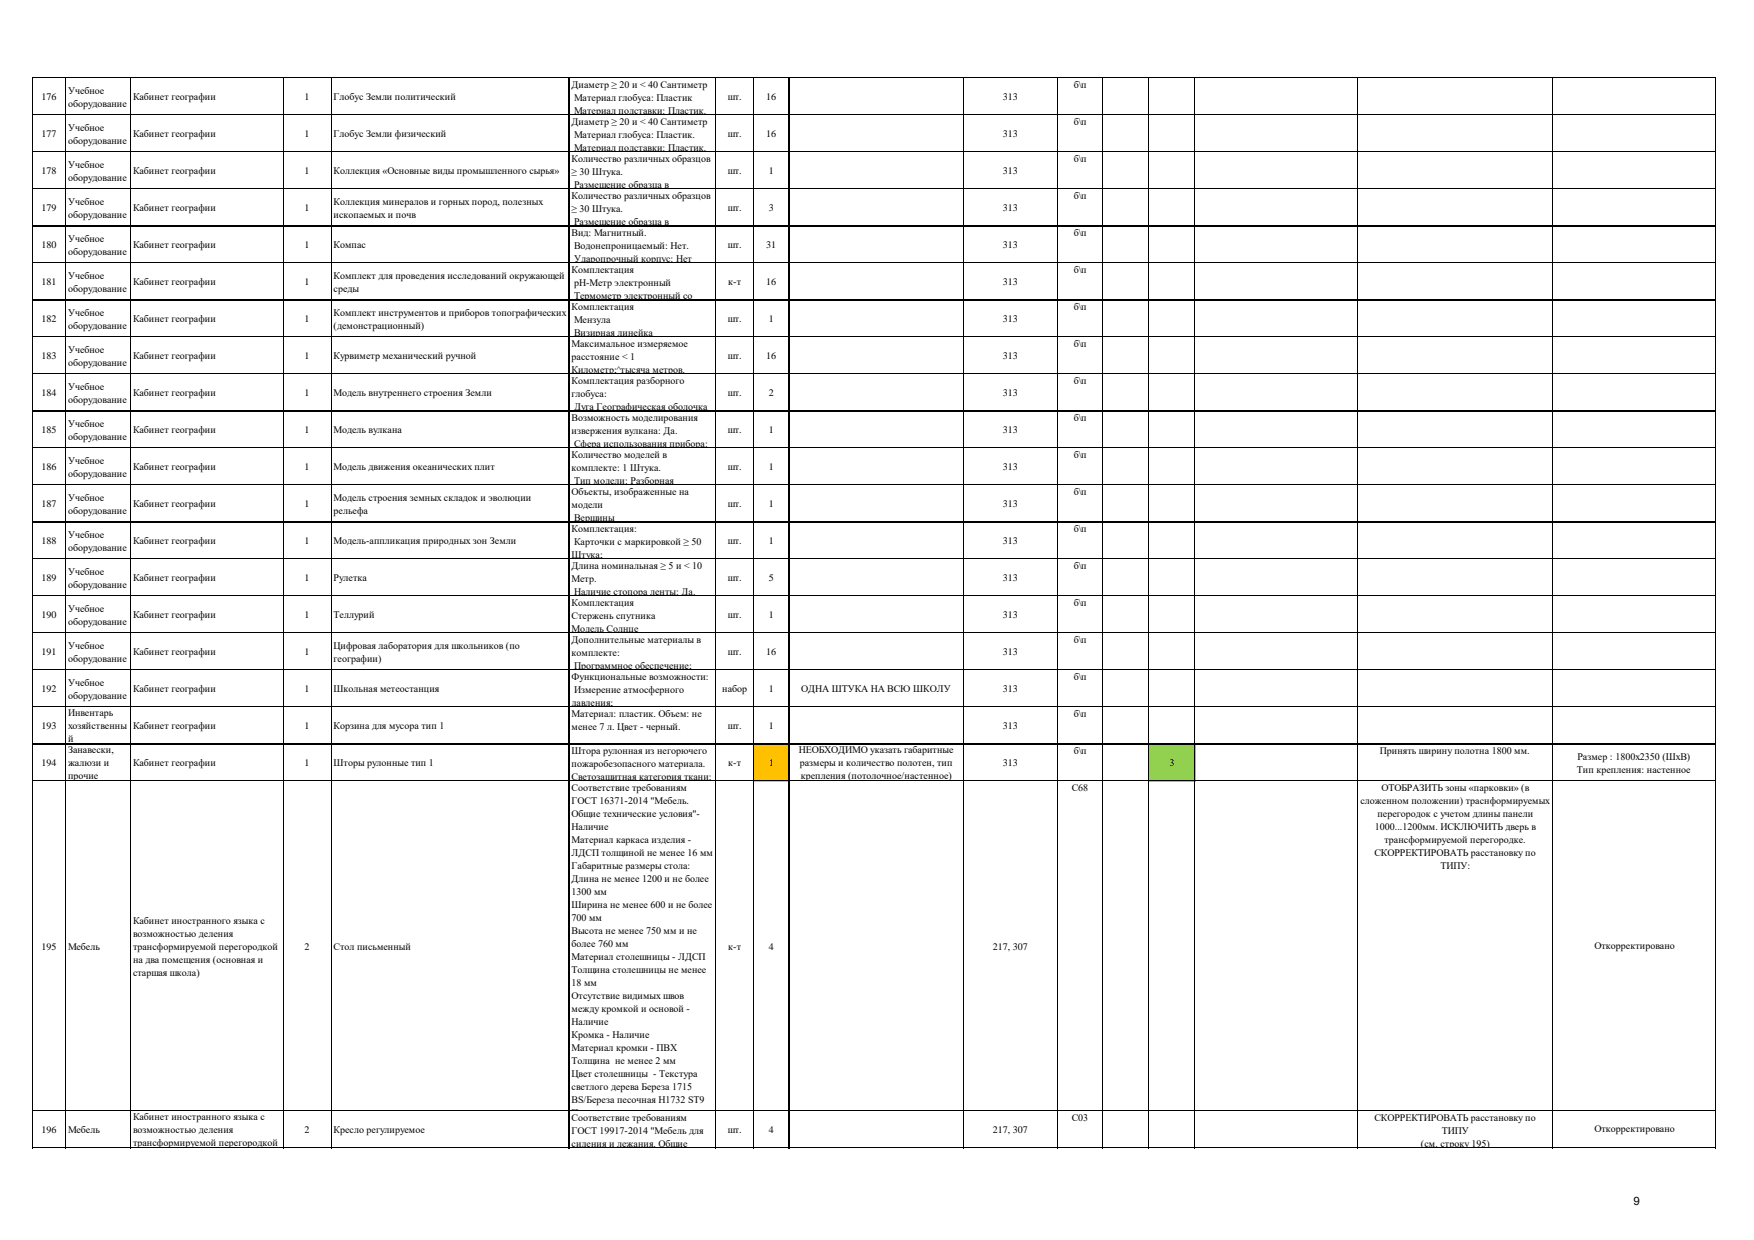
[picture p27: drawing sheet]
<svg xmlns="http://www.w3.org/2000/svg" width="297mm" height="210mm" viewBox="0 0 297 210" stroke-linecap="round" stroke-linejoin="round" font-family="sans-serif">
<defs><g id="words">
<text font-size="1.9" x="276.6" y="204">9</text>
<g font-size="1.7">
<text x="7" y="16.9">176</text>
<text x="11.5" y="15.8">Учебное</text>
<text x="22.5" y="16.9">Кабинет географии</text>
<text x="51.6" y="16.9">1</text>
<text x="56.5" y="16.9">Глобус Земли политический</text>
<text x="96.8" y="14.9">Диаметр ≥ 20 и &lt; 40 Сантиметр</text>
<text x="97.2" y="17.1">Материал глобуса: Пластик</text>
<text x="123.2" y="16.9">шт.</text>
<text x="129.7" y="16.9">16</text>
<text x="169.8" y="16.9">313</text>
<text x="181.8" y="14.9">б\п</text>
<text x="7" y="23.2">177</text>
<text x="11.5" y="18">оборудование</text>
<text x="11.5" y="22.1">Учебное</text>
<text x="22.5" y="23.2">Кабинет географии</text>
<text x="51.6" y="23.2">1</text>
<text x="56.5" y="23.2">Глобус Земли физический</text>
<text x="96.8" y="21.2">Диаметр ≥ 20 и &lt; 40 Сантиметр</text>
<text x="97.2" y="19.3">Материал подставки: Пластик.</text>
<text x="97.2" y="23.4">Материал глобуса: Пластик.</text>
<text x="123.2" y="23.2">шт.</text>
<text x="129.7" y="23.2">16</text>
<text x="169.8" y="23.2">313</text>
<text x="181.8" y="21.2">б\п</text>
<text x="7" y="29.5">178</text>
<text x="11.5" y="24.3">оборудование</text>
<text x="11.5" y="28.4">Учебное</text>
<text x="22.5" y="29.5">Кабинет географии</text>
<text x="51.6" y="29.5">1</text>
<text x="56.5" y="29.5">Коллекция «Основные виды промышленного сырья»</text>
<text x="96.8" y="27.4">Количество различных образцов</text>
<text x="96.8" y="29.7">≥ 30 Штука.</text>
<text x="97.2" y="25.6">Материал подставки: Пластик.</text>
<text x="123.2" y="29.5">шт.</text>
<text x="130.2" y="29.5">1</text>
<text x="169.8" y="29.5">313</text>
<text x="181.8" y="27.4">б\п</text>
<text x="7" y="35.7">179</text>
<text x="11.5" y="30.6">оборудование</text>
<text x="11.5" y="34.6">Учебное</text>
<text x="22.5" y="35.7">Кабинет географии</text>
<text x="51.6" y="35.7">1</text>
<text x="56.5" y="34.6">Коллекция минералов и горных пород, полезных</text>
<text x="96.8" y="33.7">Количество различных образцов</text>
<text x="96.8" y="35.9">≥ 30 Штука.</text>
<text x="97.2" y="31.9">Размещение образца в</text>
<text x="123.2" y="35.7">шт.</text>
<text x="130.2" y="35.7">3</text>
<text x="169.8" y="35.7">313</text>
<text x="181.8" y="33.7">б\п</text>
<text x="11.5" y="36.8">оборудование</text>
<text x="11.5" y="40.9">Учебное</text>
<text x="56.5" y="36.8">ископаемых и почв</text>
<text x="96.8" y="40">Вид: Магнитный.</text>
<text x="97.2" y="38.1">Размещение образца в</text>
<text x="181.8" y="40">б\п</text>
<text x="7" y="42">180</text>
<text x="11.5" y="43.1">оборудование</text>
<text x="11.5" y="47.2">Учебное</text>
<text x="22.5" y="42">Кабинет географии</text>
<text x="51.6" y="42">1</text>
<text x="56.5" y="42">Компас</text>
<text x="56.5" y="47.2">Комплект для проведения исследований окружающей</text>
<text x="96.8" y="46.3">Комплектация</text>
<text x="97.2" y="42.2">Водонепроницаемый: Нет.</text>
<text x="97.2" y="44.4">Ударопрочный корпус: Нет</text>
<text x="123.2" y="42">шт.</text>
<text x="129.7" y="42">31</text>
<text x="169.8" y="42">313</text>
<text x="181.8" y="46.3">б\п</text>
<text x="7" y="48.3">181</text>
<text x="11.5" y="49.4">оборудование</text>
<text x="11.5" y="53.4">Учебное</text>
<text x="22.5" y="48.3">Кабинет географии</text>
<text x="51.6" y="48.3">1</text>
<text x="56.5" y="49.4">среды</text>
<text x="56.5" y="53.4">Комплект инструментов и приборов топографических</text>
<text x="96.8" y="52.5">Комплектация</text>
<text x="97.2" y="48.5">рН-Метр электронный</text>
<text x="97.2" y="50.7">Термометр электронный со</text>
<text x="123.3" y="48.3">к-т</text>
<text x="129.7" y="48.3">16</text>
<text x="169.8" y="48.3">313</text>
<text x="181.8" y="52.5">б\п</text>
<text x="7" y="54.6">182</text>
<text x="11.5" y="55.7">оборудование</text>
<text x="11.5" y="59.7">Учебное</text>
<text x="22.5" y="54.6">Кабинет географии</text>
<text x="51.6" y="54.6">1</text>
<text x="56.5" y="55.7">(демонстрационный)</text>
<text x="96.8" y="58.8">Максимальное измеряемое</text>
<text x="97.2" y="54.7">Мензула</text>
<text x="97.2" y="56.9">Визирная линейка</text>
<text x="123.2" y="54.6">шт.</text>
<text x="130.2" y="54.6">1</text>
<text x="169.8" y="54.6">313</text>
<text x="181.8" y="58.8">б\п</text>
<text x="7" y="60.8">183</text>
<text x="11.5" y="61.9">оборудование</text>
<text x="11.5" y="66">Учебное</text>
<text x="22.5" y="60.8">Кабинет географии</text>
<text x="51.6" y="60.8">1</text>
<text x="56.5" y="60.8">Курвиметр механический ручной</text>
<text x="96.8" y="61">расстояние &lt; 1</text>
<text x="96.8" y="63.2">Километр;^тысяча метров.</text>
<text x="96.8" y="65.1">Комплектация разборного</text>
<text x="123.2" y="60.8">шт.</text>
<text x="129.7" y="60.8">16</text>
<text x="169.8" y="60.8">313</text>
<text x="181.8" y="65.1">б\п</text>
<text x="7" y="67.1">184</text>
<text x="11.5" y="68.2">оборудование</text>
<text x="22.5" y="67.1">Кабинет географии</text>
<text x="51.6" y="67.1">1</text>
<text x="56.5" y="67.1">Модель внутреннего строения Земли</text>
<text x="96.8" y="67.3">глобуса:</text>
<text x="96.8" y="71.3">Возможность моделирования</text>
<text x="97.2" y="69.5">Дуга Географическая оболочка</text>
<text x="123.2" y="67.1">шт.</text>
<text x="130.2" y="67.1">2</text>
<text x="169.8" y="67.1">313</text>
<text x="181.8" y="71.3">б\п</text>
<text x="7" y="73.4">185</text>
<text x="11.5" y="72.3">Учебное</text>
<text x="11.5" y="74.5">оборудование</text>
<text x="22.5" y="73.4">Кабинет географии</text>
<text x="51.6" y="73.4">1</text>
<text x="56.5" y="73.4">Модель вулкана</text>
<text x="96.8" y="73.5">извержения вулкана: Да.</text>
<text x="96.8" y="77.6">Количество моделей в</text>
<text x="97.2" y="75.7">Сфера использования прибора:</text>
<text x="123.2" y="73.4">шт.</text>
<text x="130.2" y="73.4">1</text>
<text x="169.8" y="73.4">313</text>
<text x="181.8" y="77.6">б\п</text>
<text x="7" y="79.6">186</text>
<text x="11.5" y="78.5">Учебное</text>
<text x="11.5" y="80.7">оборудование</text>
<text x="22.5" y="79.6">Кабинет географии</text>
<text x="51.6" y="79.6">1</text>
<text x="56.5" y="79.6">Модель движения океанических плит</text>
<text x="96.8" y="79.8">комплекте: 1 Штука.</text>
<text x="96.8" y="83.9">Объекты, изображенные на</text>
<text x="97.2" y="82">Тип модели: Разборная</text>
<text x="123.2" y="79.6">шт.</text>
<text x="130.2" y="79.6">1</text>
<text x="169.8" y="79.6">313</text>
<text x="181.8" y="83.9">б\п</text>
<text x="7" y="85.9">187</text>
<text x="11.5" y="84.8">Учебное</text>
<text x="11.5" y="87">оборудование</text>
<text x="22.5" y="85.9">Кабинет географии</text>
<text x="51.6" y="85.9">1</text>
<text x="56.5" y="84.8">Модель строения земных складок и эволюции</text>
<text x="56.5" y="87">рельефа</text>
<text x="96.8" y="86.1">модели</text>
<text x="97.2" y="88.3">Вершины</text>
<text x="123.2" y="85.9">шт.</text>
<text x="130.2" y="85.9">1</text>
<text x="169.8" y="85.9">313</text>
<text x="7" y="92.2">188</text>
<text x="11.5" y="91.1">Учебное</text>
<text x="11.5" y="93.3">оборудование</text>
<text x="22.5" y="92.2">Кабинет географии</text>
<text x="51.6" y="92.2">1</text>
<text x="56.5" y="92.2">Модель-аппликация природных зон Земли</text>
<text x="96.8" y="90.1">Комплектация:</text>
<text x="96.8" y="94.5">Штука;</text>
<text x="97.2" y="92.3">Карточки с маркировкой ≥ 50</text>
<text x="123.2" y="92.2">шт.</text>
<text x="130.2" y="92.2">1</text>
<text x="169.8" y="92.2">313</text>
<text x="181.8" y="90.1">б\п</text>
<text x="7" y="98.4">189</text>
<text x="11.5" y="97.3">Учебное</text>
<text x="11.5" y="99.5">оборудование</text>
<text x="22.5" y="98.4">Кабинет географии</text>
<text x="51.6" y="98.4">1</text>
<text x="56.5" y="98.4">Рулетка</text>
<text x="96.8" y="96.4">Длина номинальная ≥ 5 и &lt; 10</text>
<text x="96.8" y="98.6">Метр.</text>
<text x="97.2" y="100.8">Наличие стопора ленты: Да.</text>
<text x="123.2" y="98.4">шт.</text>
<text x="130.2" y="98.4">5</text>
<text x="169.8" y="98.4">313</text>
<text x="181.8" y="96.4">б\п</text>
<text x="7" y="104.7">190</text>
<text x="11.5" y="103.6">Учебное</text>
<text x="11.5" y="105.8">оборудование</text>
<text x="22.5" y="104.7">Кабинет географии</text>
<text x="51.6" y="104.7">1</text>
<text x="56.5" y="104.7">Теллурий</text>
<text x="96.8" y="102.7">Комплектация</text>
<text x="96.8" y="104.9">Стержень спутника</text>
<text x="96.8" y="107.1">Модель Солнце</text>
<text x="123.2" y="104.7">шт.</text>
<text x="130.2" y="104.7">1</text>
<text x="169.8" y="104.7">313</text>
<text x="181.8" y="102.7">б\п</text>
<text x="7" y="111">191</text>
<text x="11.5" y="109.9">Учебное</text>
<text x="11.5" y="112.1">оборудование</text>
<text x="22.5" y="111">Кабинет географии</text>
<text x="51.6" y="111">1</text>
<text x="56.5" y="109.9">Цифровая лаборатория для школьников (по</text>
<text x="56.5" y="112.1">географии)</text>
<text x="96.8" y="108.9">Дополнительные материалы в</text>
<text x="96.8" y="111.1">комплекте:</text>
<text x="97.2" y="113.3">Программное обеспечение;</text>
<text x="123.2" y="111">шт.</text>
<text x="129.7" y="111">16</text>
<text x="169.8" y="111">313</text>
<text x="181.8" y="108.9">б\п</text>
<text x="7" y="117.2">192</text>
<text x="11.5" y="116.1">Учебное</text>
<text x="11.5" y="118.3">оборудование</text>
<text x="22.5" y="117.2">Кабинет географии</text>
<text x="51.6" y="117.2">1</text>
<text x="56.5" y="117.2">Школьная метеостанция</text>
<text x="96.8" y="115.2">Функциональные возможности:</text>
<text x="96.8" y="119.6">давления;</text>
<text x="97.2" y="117.4">Измерение атмосферного</text>
<text x="122.3" y="117.2">набор</text>
<text x="130.2" y="117.2">1</text>
<text x="135.7" y="117.2">ОДНА ШТУКА НА ВСЮ ШКОЛУ</text>
<text x="169.8" y="117.2">313</text>
<text x="181.8" y="115.2">б\п</text>
<text x="7" y="123.5">193</text>
<text x="11.5" y="121.3">Инвентарь</text>
<text x="11.5" y="123.5">хозяйственны</text>
<text x="11.5" y="125.7">й</text>
<text x="22.5" y="123.5">Кабинет географии</text>
<text x="51.6" y="123.5">1</text>
<text x="56.5" y="123.5">Корзина для мусора тип 1</text>
<text x="96.8" y="121.5">Материал: пластик. Объем: не</text>
<text x="96.8" y="123.7">менее 7 л. Цвет - черный.</text>
<text x="123.2" y="123.5">шт.</text>
<text x="130.2" y="123.5">1</text>
<text x="169.8" y="123.5">313</text>
<text x="181.8" y="121.5">б\п</text>
<text x="7" y="129.8">194</text>
<text x="11.5" y="127.6">Занавески,</text>
<text x="11.5" y="129.8">жалюзи и</text>
<text x="11.5" y="132">прочие</text>
<text x="22.5" y="129.8">Кабинет географии</text>
<text x="51.6" y="129.8">1</text>
<text x="56.5" y="129.8">Шторы рулонные тип 1</text>
<text x="96.8" y="127.7">Штора рулонная из негорючего</text>
<text x="96.8" y="129.9">пожаробезопасного материала.</text>
<text x="123.3" y="129.8">к-т</text>
<text x="130.2" y="129.8">1</text>
<text x="135.2" y="127.6">НЕОБХОДИМО указать габаритные</text>
<text x="135.4" y="129.8">размеры и количество полотен, тип</text>
<text x="135.6" y="132">крепления (потолочное/настенное)</text>
<text x="169.8" y="129.8">313</text>
<text x="181.8" y="127.7">б\п</text>
<text x="198" y="129.8">3</text>
<text x="233.7" y="127.7">Принять ширину полотна 1800 мм.</text>
<text x="267" y="130.9">Тип крепления: настенное</text>
<text x="267.1" y="128.7">Размер : 1800х2350 (ШхВ)</text>
<text x="96.8" y="132.1">Светозащитная категория ткани:</text>
<text x="96.8" y="134">Соответствие требованиям</text>
<text x="96.8" y="136.2">ГОСТ 16371-2014 &quot;Мебель.</text>
<text x="181.5" y="134">С68</text>
<text x="230.4" y="136.2">сложенном положении) траснформируемых</text>
<text x="233.9" y="134">ОТОБРАЗИТЬ зоны «парковки» (в</text>
<text x="96.8" y="138.4">Общие технические условия&quot;-</text>
<text x="96.8" y="140.6">Наличие</text>
<text x="96.8" y="142.8">Материал каркаса изделия -</text>
<text x="232.8" y="140.6">1000...1200мм. ИСКЛЮЧИТЬ дверь в</text>
<text x="233.2" y="138.4">перегородок с учетом длины панели</text>
<text x="234.4" y="142.8">трансформируемой перегородке.</text>
<text x="96.8" y="145">ЛДСП толщиной не менее 16 мм</text>
<text x="96.8" y="147.2">Габаритные размеры стола:</text>
<text x="96.8" y="149.4">Длина не менее 1200 и не более</text>
<text x="232.7" y="145">СКОРРЕКТИРОВАТЬ расстановку по</text>
<text x="243.9" y="147.2">ТИПУ:</text>
<text x="96.8" y="151.6">1300 мм</text>
<text x="96.8" y="153.8">Ширина не менее 600 и не более</text>
<text x="7" y="160.8">195</text>
<text x="11.5" y="160.8">Мебель</text>
<text x="22.5" y="156.4">Кабинет иностранного языка с</text>
<text x="22.5" y="158.6">возможностью деления</text>
<text x="22.5" y="160.8">трансформируемой перегородкой</text>
<text x="51.6" y="160.8">2</text>
<text x="56.5" y="160.8">Стол письменный</text>
<text x="96.8" y="156">700 мм</text>
<text x="96.8" y="158.2">Высота не менее 750 мм и не</text>
<text x="96.8" y="160.4">более 760 мм</text>
<text x="123.3" y="160.8">к-т</text>
<text x="130.2" y="160.8">4</text>
<text x="168.1" y="160.8">217, 307</text>
<text x="270" y="160.7">Откорректировано</text>
<text x="22.5" y="163.1">на два помещения (основная и</text>
<text x="22.5" y="165.3">старшая школа)</text>
<text x="96.8" y="162.6">Материал столешницы - ЛДСП</text>
<text x="96.8" y="164.8">Толщина столешницы не менее</text>
<text x="96.8" y="167">18 мм</text>
<text x="96.8" y="169.2">Отсутствие видимых швов</text>
<text x="96.8" y="171.4">между кромкой и основой -</text>
<text x="96.8" y="173.6">Наличие</text>
<text x="96.8" y="175.8">Кромка - Наличие</text>
<text x="96.8" y="178">Материал кромки - ПВХ</text>
<text x="96.8" y="180.2">Толщина не менее 2 мм</text>
<text x="96.8" y="182.4">Цвет столешницы - Текстура</text>
<text x="96.8" y="184.6">светлого дерева Береза 1715</text>
<text x="7" y="191.9">196</text>
<text x="11.5" y="191.9">Мебель</text>
<text x="22.5" y="189.7">Кабинет иностранного языка с</text>
<text x="22.5" y="191.9">возможностью деления</text>
<text x="51.6" y="191.9">2</text>
<text x="56.5" y="191.9">Кресло регулируемое</text>
<text x="96.8" y="186.9">BS/Береза песочная H1732 ST9</text>
<text x="96.8" y="189.1">Поверхность столешницы</text>
<text x="96.8" y="189.9">Cоответствие требованиям</text>
<text x="123.2" y="191.9">шт.</text>
<text x="130.2" y="191.9">4</text>
<text x="168.1" y="191.9">217, 307</text>
<text x="181.5" y="189.9">С03</text>
<text x="232.7" y="189.9">СКОРРЕКТИРОВАТЬ расстановку по</text>
<text x="270" y="191.8">Откорректировано</text>
<text x="22.5" y="194.1">трансформируемой перегородкой</text>
<text x="96.8" y="192.1">ГОСТ 19917-2014 &quot;Мебель для</text>
<text x="96.8" y="194.3">сидения и лежания. Общие</text>
<text x="240.6" y="194.3">(см. строку 195)</text>
<text x="244.2" y="192.1">ТИПУ</text>
</g>
</g></defs>
<path d="M127.5 126h6.1v6.3h-6.1z" fill-rule="evenodd" fill="#ffc000"/>
<path d="M194.5 126h7.9v6.3h-7.9z" fill-rule="evenodd" fill="#92d050"/>
<g fill="none" stroke="#000" stroke-width=".17">
<path d="M5.5 13v181.5M5.6 13.1h284.9M5.6 19.4h284.9M11.1 13.2v181.3M22.1 13.2v181.3M47.9 13.2v181.3M56.1 13.2v181.3M96.4 13.2v181.3M121.2 13.2v181.3M127.5 13.2v181.3M133.6 13.2v181.3M163.1 13.2v181.3"/>
<path d="M179 13.2v181.3M186.7 13.2v181.3M194.5 13.2v181.3M202.3 13.2v181.3M229.9 13.2v181.3M262.9 13.2v181.3M290.4 13.2v181.3M5.6 25.7h284.9M5.6 31.9h284.9M5.6 38.2h284.9M5.6 44.5h284.9M5.6 50.7h284.9"/>
<path d="M5.6 57h284.9M5.6 63.3h284.9M5.6 69.5h284.9M5.6 75.8h284.9M5.6 82.1h284.9M5.6 88.3h284.9M5.6 94.6h284.9M5.6 100.9h284.9M5.6 107.1h284.9M5.6 113.4h284.9M5.6 119.7h284.9M5.6 125.9h284.9"/>
<path d="M5.6 132.2h284.9M5.6 188.1h284.9M5.6 194.4h284.9"/>
</g>
<use href="#words"/>
</svg>
